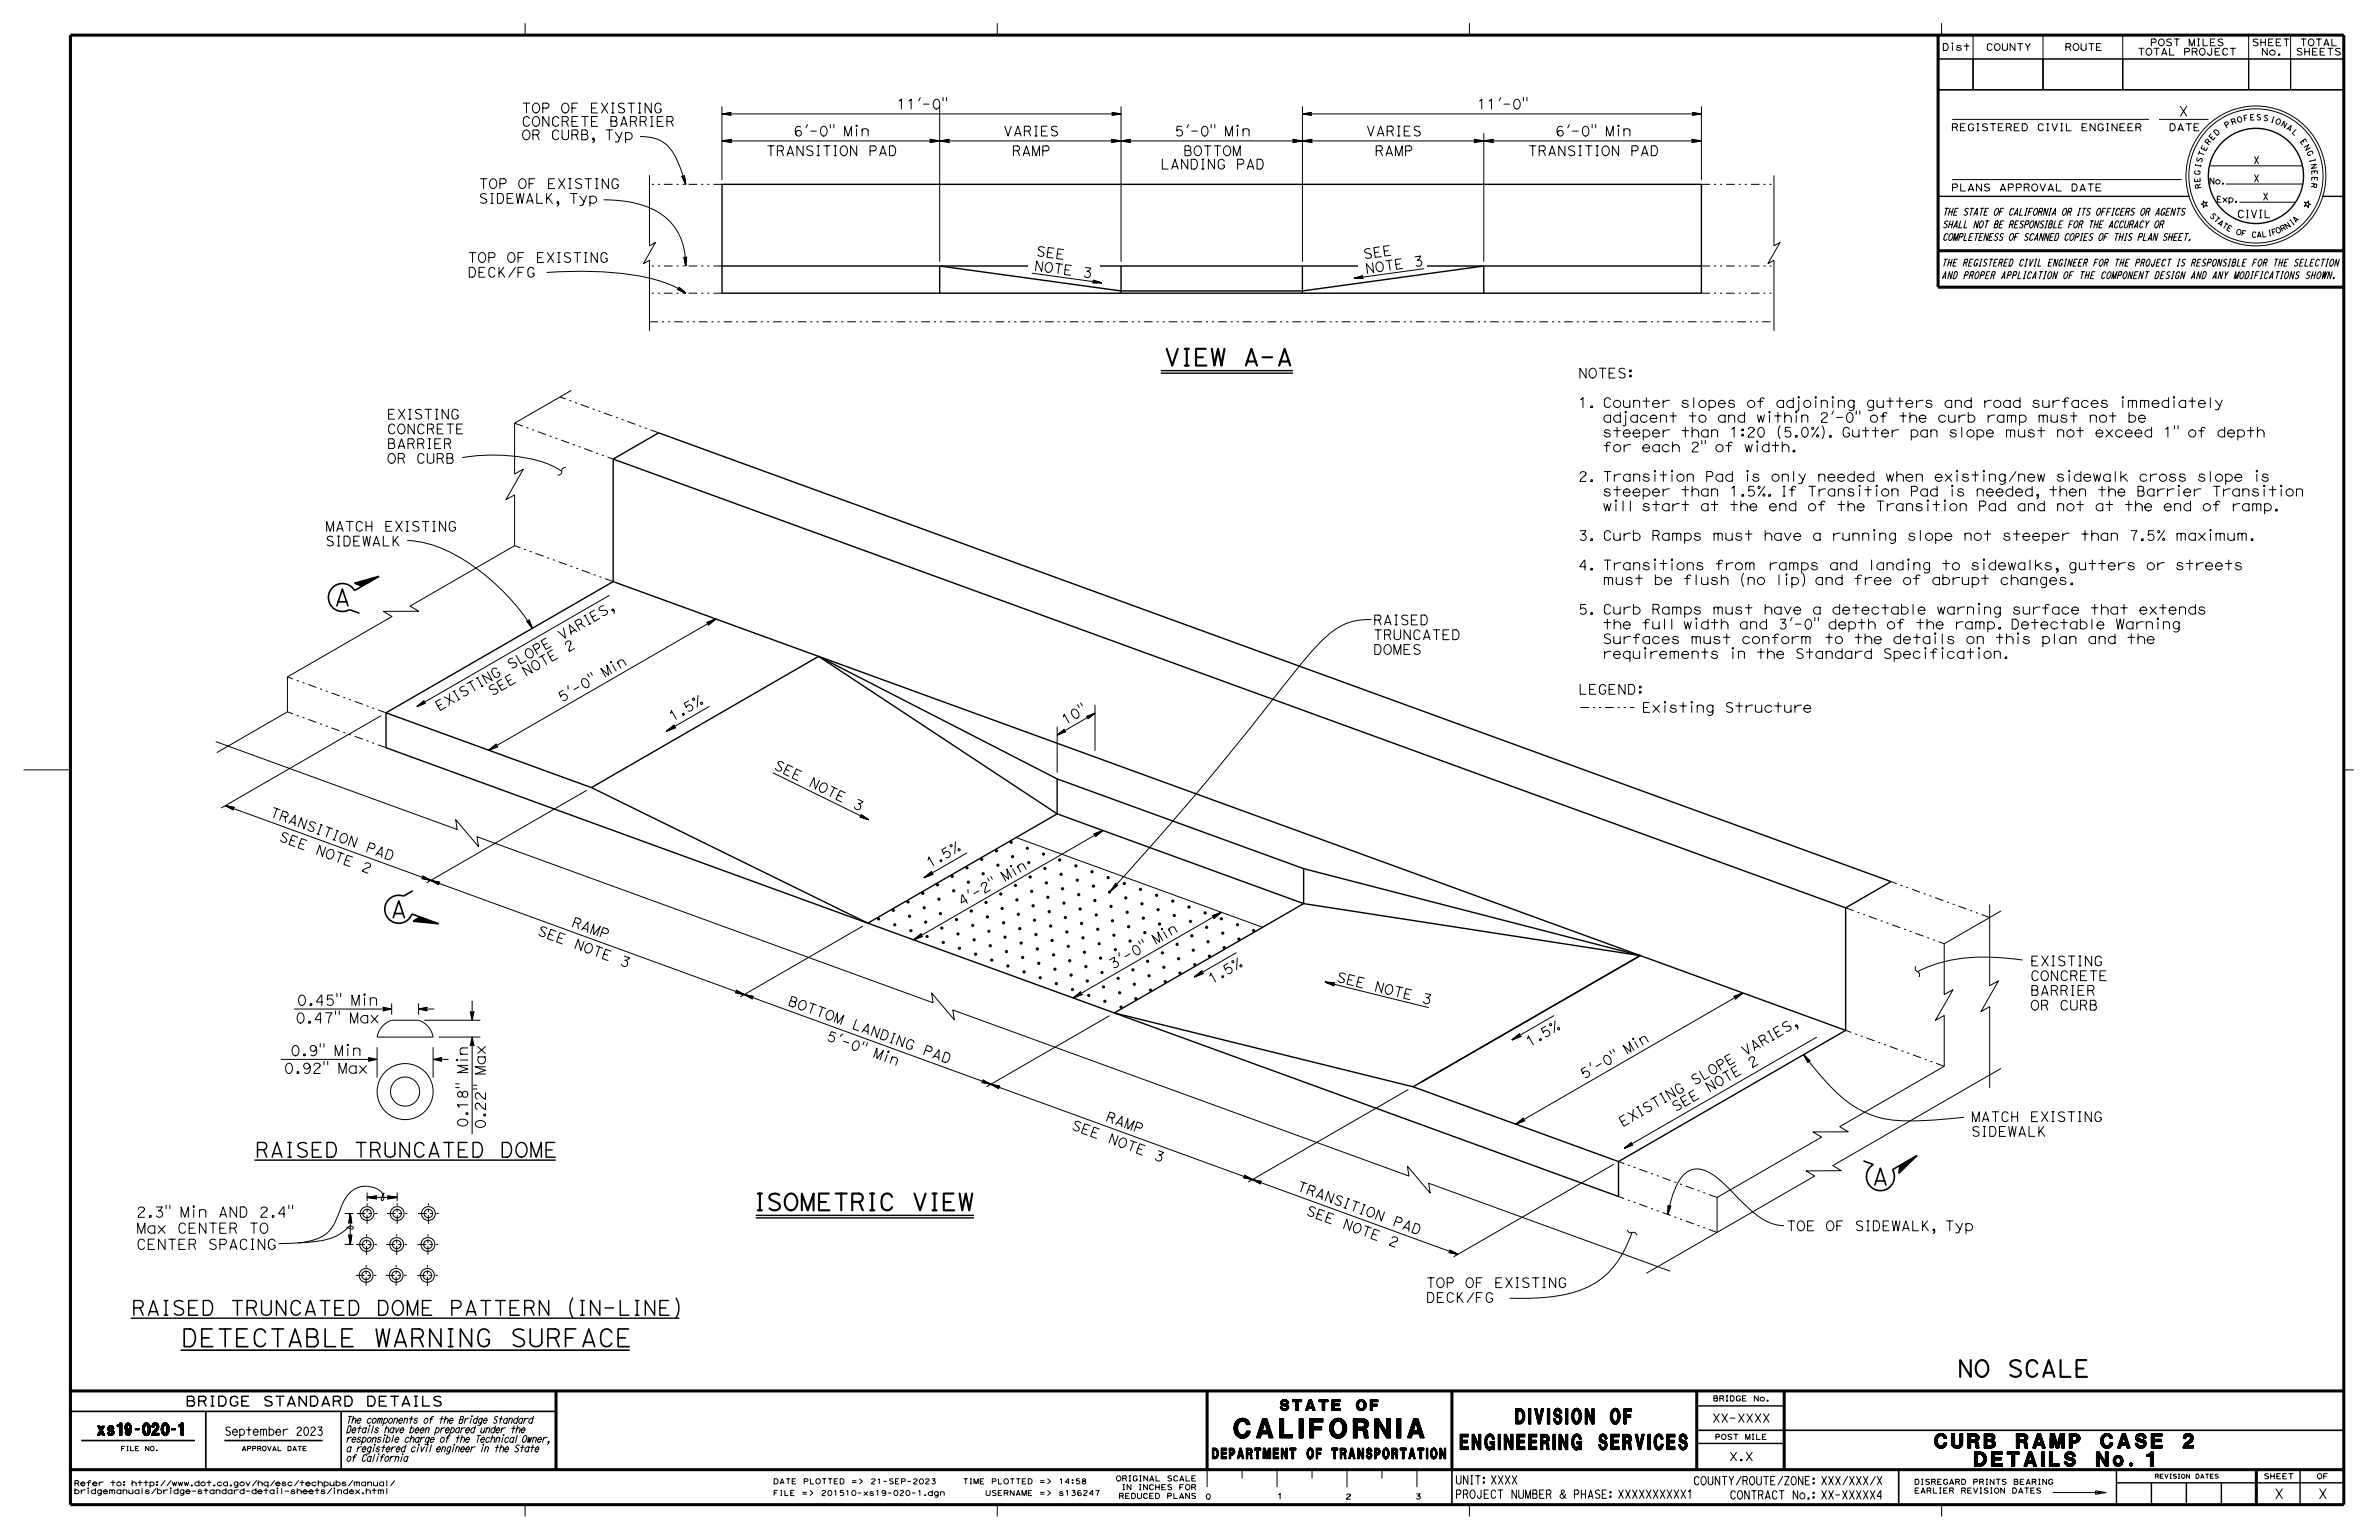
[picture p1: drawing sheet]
<svg xmlns="http://www.w3.org/2000/svg" width="432mm" height="279mm" viewBox="0 0 432 279" stroke-linecap="round" stroke-linejoin="round" font-family="sans-serif">
<defs><g id="words">
<text font-size="3.5" x="224" y="260.9">CALIFORNIA</text>
<text font-size="3.2" x="32.9" y="244.3">DETECTABLE WARNING SURFACE</text>
<g font-size="3">
<text x="211.3" y="66.3">VIEW A-A</text>
<text x="60.6" y="109.9">A</text>
<text x="70.8" y="166.5">A</text>
<text x="339.8" y="215">A</text>
<text x="136.8" y="219.6">ISOMETRIC VIEW</text>
<text x="355.2" y="249.8">NO SCALE</text>
</g>
<g font-size="2.8">
<text x="265" y="263">ENGINEERING SERVICES</text>
<text x="275.1" y="258.3">DIVISION OF</text>
</g>
<g font-size="2.7">
<text x="46.3" y="209.9">RAISED TRUNCATED DOME</text>
<text x="23.8" y="238.6">RAISED TRUNCATED DOME PATTERN (IN-LINE)</text>
</g>
<g font-size="2.6">
<text x="351.1" y="262.7">CURB RAMP CASE 2</text>
<text x="358.4" y="266">DETAILS No. 1</text>
</g>
<text font-size="2.2" x="17.7" y="260.4">xs19-020-1</text>
<g font-size="1.9">
<text x="53.6" y="185.6">0.47&quot; Max</text>
<text x="53.9" y="182.4">0.45&quot; Min</text>
<text x="52.7" y="191.5">0.9&quot; Min</text>
<text x="51.5" y="194.7">0.92&quot; Max</text>
<text x="84.9" y="204.6" transform="rotate(-90 84.9 204.6)">0.18&quot; Min</text>
<text x="88.1" y="204.9" transform="rotate(-90 88.1 204.9)">0.22&quot; Max</text>
<text x="24.7" y="220.8">2.3&quot; Min AND 2.4&quot;</text>
<text x="24.7" y="226.7">CENTER SPACING</text>
<text x="24.7" y="223.8">Max CENTER TO</text>
<text x="232.3" y="255.9">STATE OF</text>
<text x="220" y="264.7">DEPARTMENT OF TRANSPORTATION</text>
</g>
<g font-size="1.8">
<text x="94.6" y="22.9">CONCRETE BARRIER</text>
<text x="94.6" y="20.5">TOP OF EXISTING</text>
<text x="162.7" y="19.8">11'-0&quot;</text>
<text x="268.1" y="19.8">11'-0&quot;</text>
<text x="395.4" y="21.1">X</text>
<text x="94.6" y="25.4">OR CURB, Typ</text>
<text x="139" y="28.2">TRANSITION PAD</text>
<text x="144" y="24.7">6'-0&quot; Min</text>
<text x="182.1" y="24.7">VARIES</text>
<text x="183.6" y="28.2">RAMP</text>
<text x="213.2" y="24.7">5'-0&quot; Min</text>
<text x="214.8" y="28.2">BOTTOM</text>
<text x="247.9" y="24.7">VARIES</text>
<text x="249.5" y="28.2">RAMP</text>
<text x="277.3" y="28.2">TRANSITION PAD</text>
<text x="282.3" y="24.7">6'-0&quot; Min</text>
<text x="86.9" y="34.2">TOP OF EXISTING</text>
<text x="210.6" y="30.7">LANDING PAD</text>
<text x="86.9" y="36.9">SIDEWALK, Typ</text>
<text x="84.9" y="47.6">TOP OF EXISTING</text>
<text x="188" y="46.4" transform="rotate(8 188 46.4)">S E E</text>
<text x="247.5" y="47" transform="rotate(-8 247.5 47)">S E E</text>
<text x="84.9" y="50.3">DECK/FG</text>
<text x="187.6" y="49.1" transform="rotate(8 187.6 49.1)">N O T E</text>
<text x="196.4" y="50.2" transform="rotate(8 196.4 50.2)">3</text>
<text x="247.9" y="49.7" transform="rotate(-8 247.9 49.7)">N O T E</text>
<text x="256.7" y="48.4" transform="rotate(-8 256.7 48.4)">3</text>
<text x="286.4" y="68.6">NOTES:</text>
<text x="70.2" y="76">EXISTING</text>
<text x="286.4" y="73.9">1. Counter slopes of adjoining gutters and road surfaces immediately</text>
<text x="290.9" y="76.6">adjacent to and within 2'-0&quot; of the curb ramp must not be</text>
<text x="70.2" y="81.4">BARRIER</text>
<text x="70.2" y="78.7">CONCRETE</text>
<text x="290.9" y="82">for each 2&quot; of width.</text>
<text x="290.9" y="79.3">steeper than 1:20 (5.0%). Gutter pan slope must not exceed 1&quot; of depth</text>
<text x="70.2" y="84.1">OR CURB</text>
<text x="286.4" y="87.3">2. Transition Pad is only needed when existing/new sidewalk cross slope is</text>
<text x="290.9" y="92.7">will start at the end of the Transition Pad and not at the end of ramp.</text>
<text x="290.9" y="90">steeper than 1.5%. If Transition Pad is needed, then the Barrier Transition</text>
<text x="59" y="99.1">SIDEWALK</text>
<text x="59" y="96.4">MATCH EXISTING</text>
<text x="286.4" y="98">3. Curb Ramps must have a running slope not steeper than 7.5% maximum.</text>
<text x="286.4" y="103.4">4. Transitions from ramps and landing to sidewalks, gutters or streets</text>
<text x="290.9" y="106.1">must be flush (no lip) and free of abrupt changes.</text>
<text x="249.2" y="113.4">RAISED</text>
<text x="286.4" y="111.4">5. Curb Ramps must have a detectable warning surface that extends</text>
<text x="101.9" y="116.2" transform="rotate(-30 101.9 116.2)">V A R I E S ,</text>
<text x="103" y="118.4" transform="rotate(-30 103 118.4)">2</text>
<text x="249.2" y="118.7">DOMES</text>
<text x="249.2" y="116.1">TRUNCATED</text>
<text x="290.9" y="119.5">requirements in the Standard Specification.</text>
<text x="290.9" y="116.8">Surfaces must conform to the details on this plan and the</text>
<text x="290.9" y="114.1">the full width and 3'-0&quot; depth of the ramp. Detectable Warning</text>
<text x="92.7" y="121.5" transform="rotate(-30 92.7 121.5)">S L O P E</text>
<text x="95.4" y="122.8" transform="rotate(-30 95.4 122.8)">N O T E</text>
<text x="109.7" y="122.9" transform="rotate(-30 109.7 122.9)">Mi n</text>
<text x="286.4" y="126">LEGEND:</text>
<text x="79.7" y="129" transform="rotate(-30 79.7 129)">E X I S T I N G</text>
<text x="89.2" y="126.3" transform="rotate(-30 89.2 126.3)">S E E</text>
<text x="101.9" y="127.5" transform="rotate(-30 101.9 127.5)">5 ' - 0 &quot;</text>
<text x="122" y="130.9" transform="rotate(-30 122 130.9)">1 . 5 %</text>
<text x="193.3" y="131.6" transform="rotate(-30 193.3 131.6)">1</text>
<text x="194.8" y="130.7" transform="rotate(-30 194.8 130.7)">0 &quot;</text>
<text x="298" y="129.2">Existing Structure</text>
<text x="140.3" y="139.4" transform="rotate(26 140.3 139.4)">S E E</text>
<text x="146.7" y="142.5" transform="rotate(26 146.7 142.5)">N O T E</text>
<text x="48.8" y="148.1" transform="rotate(20 48.8 148.1)">T R A N S I T I O N</text>
<text x="154.6" y="146.4" transform="rotate(26 154.6 146.4)">3</text>
<text x="50.5" y="152.5" transform="rotate(20 50.5 152.5)">S E E</text>
<text x="57.1" y="154.9" transform="rotate(20 57.1 154.9)">N O T E</text>
<text x="66.2" y="154.4" transform="rotate(20 66.2 154.4)">P A D</text>
<text x="65.4" y="157.9" transform="rotate(20 65.4 157.9)">2</text>
<text x="168.7" y="157.5" transform="rotate(-30 168.7 157.5)">1 . 5 %</text>
<text x="182.3" y="160" transform="rotate(-30 182.3 160)">Mi n</text>
<text x="174.5" y="164.5" transform="rotate(-30 174.5 164.5)">4 ' - 2 &quot;</text>
<text x="97.4" y="169.6" transform="rotate(20 97.4 169.6)">S E E</text>
<text x="103.6" y="168" transform="rotate(20 103.6 168)">R A MP</text>
<text x="104" y="172" transform="rotate(20 104 172)">N O T E</text>
<text x="209.7" y="171.4" transform="rotate(-30 209.7 171.4)">Mi n</text>
<text x="112.3" y="175" transform="rotate(20 112.3 175)">3</text>
<text x="201.9" y="175.9" transform="rotate(-30 201.9 175.9)">3 ' - 0 &quot;</text>
<text x="219.9" y="178.6" transform="rotate(-30 219.9 178.6)">1 . 5 %</text>
<text x="242.5" y="178" transform="rotate(14 242.5 178)">S E E</text>
<text x="249.3" y="179.7" transform="rotate(14 249.3 179.7)">N O T E</text>
<text x="368.5" y="177.9">CONCRETE</text>
<text x="368.5" y="175.2">EXISTING</text>
<text x="142.9" y="182.3" transform="rotate(20 142.9 182.3)">B O T T O M</text>
<text x="257.9" y="181.9" transform="rotate(14 257.9 181.9)">3</text>
<text x="368.5" y="183.3">OR CURB</text>
<text x="368.5" y="180.6">BARRIER</text>
<text x="149.9" y="188.7" transform="rotate(20 149.9 188.7)">5 ' - 0 &quot;</text>
<text x="154.5" y="186.5" transform="rotate(20 154.5 186.5)">L A N D I N G</text>
<text x="158.3" y="191.7" transform="rotate(20 158.3 191.7)">Mi n</text>
<text x="167.3" y="191.2" transform="rotate(20 167.3 191.2)">P A D</text>
<text x="277.5" y="190" transform="rotate(-30 277.5 190)">1 . 5 %</text>
<text x="295.3" y="191.3" transform="rotate(-30 295.3 191.3)">Mi n</text>
<text x="316.7" y="191.7" transform="rotate(-30 316.7 191.7)">V A R I E S ,</text>
<text x="287.4" y="195.8" transform="rotate(-30 287.4 195.8)">5 ' - 0 &quot;</text>
<text x="307.5" y="197" transform="rotate(-30 307.5 197)">S L O P E</text>
<text x="317.8" y="193.8" transform="rotate(-30 317.8 193.8)">2</text>
<text x="200.5" y="203.3" transform="rotate(20 200.5 203.3)">R A MP</text>
<text x="304.1" y="201.8" transform="rotate(-30 304.1 201.8)">S E E</text>
<text x="310.2" y="198.2" transform="rotate(-30 310.2 198.2)">N O T E</text>
<text x="357.7" y="203.5">MATCH EXISTING</text>
<text x="194.3" y="204.8" transform="rotate(20 194.3 204.8)">S E E</text>
<text x="201" y="207.3" transform="rotate(20 201 207.3)">N O T E</text>
<text x="294.5" y="204.5" transform="rotate(-30 294.5 204.5)">E X I S T I N G</text>
<text x="357.7" y="206.2">SIDEWALK</text>
<text x="209.3" y="210.3" transform="rotate(20 209.3 210.3)">3</text>
<text x="235.2" y="215.9" transform="rotate(20 235.2 215.9)">T R A N S I T I O N</text>
<text x="236.9" y="220.3" transform="rotate(20 236.9 220.3)">S E E</text>
<text x="243.6" y="222.8" transform="rotate(20 243.6 222.8)">N O T E</text>
<text x="251.9" y="225.8" transform="rotate(20 251.9 225.8)">2</text>
<text x="252.6" y="222.3" transform="rotate(20 252.6 222.3)">P A D</text>
<text x="324.2" y="223.3">TOE OF SIDEWALK, Typ</text>
<text x="258.8" y="233.6">TOP OF EXISTING</text>
<text x="258.8" y="236.3">DECK/FG</text>
<text x="33.6" y="255.1">BRIDGE STANDARD DETAILS</text>
<text x="412.8" y="271.9">X</text>
<text x="420.7" y="271.9">X</text>
</g>
<g font-size="1.5">
<text x="40.8" y="260.4">September 2023</text>
<text x="310.7" y="258">XX-XXXX</text>
<text x="264.1" y="269.3">UNIT: XXXX</text>
<text x="307.3" y="269.4">COUNTY/ROUTE/ZONE: XXX/XXX/X</text>
<text x="313.8" y="265">X.X</text>
<text x="264.1" y="271.8">PROJECT NUMBER &amp; PHASE: XXXXXXXXXX1</text>
<text x="313.9" y="272">CONTRACT No.: XX-XXXXX4</text>
</g>
<text font-size="1.4" x="406" y="39.5">CIVIL</text>
<g font-size="1.3">
<text x="354.1" y="23.7">REGISTERED CIVIL ENGINEER</text>
<text x="393.6" y="23.7">DATE</text>
<text x="409" y="29.7">X</text>
<text x="354.1" y="34.7">PLANS APPROVAL DATE</text>
<text x="409" y="33">X</text>
<text x="352.5" y="41.3">SHALL NOT BE RESPONSIBLE FOR THE ACCURACY OR</text>
<text x="352.5" y="39.1">THE STATE OF CALIFORNIA OR ITS OFFICERS OR AGENTS</text>
<text x="410.7" y="36.3">X</text>
<text x="352.5" y="43.6">COMPLETENESS OF SCANNED COPIES OF THIS PLAN SHEET.</text>
<text x="352.4" y="50.6">AND PROPER APPLICATION OF THE COMPONENT DESIGN AND ANY MODIFICATIONS SHOWN.</text>
<text x="352.4" y="48.3">THE REGISTERED CIVIL ENGINEER FOR THE PROJECT IS RESPONSIBLE FOR THE SELECTION</text>
<text x="62.8" y="263.4">a registered civil engineer in the State</text>
<text x="62.8" y="261.7">responsible charge of the Technical Owner,</text>
<text x="62.8" y="260">Details have been prepared under the</text>
<text x="62.8" y="258.2">The components of the Bridge Standard</text>
<text x="62.8" y="265.1">of California</text>
</g>
<g font-size="1.2">
<text x="352.5" y="9.2">Dist</text>
<text x="360.4" y="9.2">COUNTY</text>
<text x="374.7" y="9.2">ROUTE</text>
<text x="388" y="10">TOTAL PROJECT</text>
<text x="390.2" y="8.3">POST MILES</text>
<text x="408.7" y="8.3">SHEET</text>
<text x="410.4" y="10">No.</text>
<text x="416.7" y="10">SHEETS</text>
<text x="417.4" y="8.3">TOTAL</text>
</g>
<g font-size="1.1">
<text x="400.9" y="33.4">No.</text>
<text x="402.3" y="36.7">Exp.</text>
</g>
<g font-size="1">
<text x="404.1" y="23.3" transform="rotate(-31 404.1 23.3)">P</text>
<text x="405.1" y="22.7" transform="rotate(-20 405.1 22.7)">R</text>
<text x="406.1" y="22.3" transform="rotate(-15 406.1 22.3)">O</text>
<text x="407.3" y="22" transform="rotate(-10 407.3 22)">F</text>
<text x="408.4" y="21.8" transform="rotate(-4 408.4 21.8)">E</text>
<text x="409.5" y="21.8" transform="rotate(1 409.5 21.8)">S</text>
<text x="410.7" y="21.8" transform="rotate(12 410.7 21.8)">S</text>
<text x="412" y="22.1" transform="rotate(17 412 22.1)">I</text>
<text x="412.9" y="22.3" transform="rotate(22 412.9 22.3)">O</text>
<text x="413.9" y="22.8" transform="rotate(28 413.9 22.8)">N</text>
<text x="414.9" y="23.3" transform="rotate(33 414.9 23.3)">A</text>
<text x="399.6" y="29.6" transform="rotate(-74 399.6 29.6)">S</text>
<text x="399.9" y="28.5" transform="rotate(-69 399.9 28.5)">T</text>
<text x="400.3" y="27.5" transform="rotate(-63 400.3 27.5)">E</text>
<text x="400.9" y="26.4" transform="rotate(-53 400.9 26.4)">R</text>
<text x="401.5" y="25.5" transform="rotate(-47 401.5 25.5)">E</text>
<text x="402.3" y="24.7" transform="rotate(-42 402.3 24.7)">D</text>
<text x="415.9" y="24" transform="rotate(44 415.9 24)">L</text>
<text x="417.4" y="25.6" transform="rotate(55 417.4 25.6)">E</text>
<text x="418.1" y="26.6" transform="rotate(60 418.1 26.6)">N</text>
<text x="418.6" y="27.6" transform="rotate(65 418.6 27.6)">G</text>
<text x="419.2" y="28.9" transform="rotate(76 419.2 28.9)">I</text>
<text x="419.4" y="29.8" transform="rotate(81 419.4 29.8)">N</text>
<text x="399.3" y="31.8" transform="rotate(-85 399.3 31.8)">G</text>
<text x="399.4" y="33.1" transform="rotate(-96 399.4 33.1)">E</text>
<text x="399.4" y="30.5" transform="rotate(-79 399.4 30.5)">I</text>
<text x="399.6" y="34.2" transform="rotate(-101 399.6 34.2)">R</text>
<text x="419.5" y="33.1" transform="rotate(98 419.5 33.1)">R</text>
<text x="419.6" y="30.9" transform="rotate(87 419.6 30.9)">E</text>
<text x="419.6" y="32" transform="rotate(92 419.6 32)">E</text>
<text x="401" y="39.2" transform="rotate(46 401 39.2)">S</text>
<text x="401.7" y="39.9" transform="rotate(41 401.7 39.9)">T</text>
<text x="402.4" y="40.6" transform="rotate(37 402.4 40.6)">A</text>
<text x="403.2" y="41.1" transform="rotate(32 403.2 41.1)">T</text>
<text x="404" y="41.7" transform="rotate(27 404 41.7)">E</text>
<text x="415" y="41.6" transform="rotate(-34 415 41.6)">N</text>
<text x="416" y="40.9" transform="rotate(-38 416 40.9)">I</text>
<text x="416.6" y="40.5" transform="rotate(-43 416.6 40.5)">A</text>
<text x="405.7" y="42.4" transform="rotate(18 405.7 42.4)">O</text>
<text x="406.7" y="42.7" transform="rotate(13 406.7 42.7)">F</text>
<text x="408.6" y="43" transform="rotate(4 408.6 43)">C</text>
<text x="409.6" y="43.1" transform="rotate(-1 409.6 43.1)">A</text>
<text x="410.5" y="43" transform="rotate(-6 410.5 43)">L</text>
<text x="411.7" y="42.9" transform="rotate(-10 411.7 42.9)">I</text>
<text x="412.4" y="42.7" transform="rotate(-15 412.4 42.7)">F</text>
<text x="413.3" y="42.4" transform="rotate(-24 413.3 42.4)">O</text>
<text x="414.2" y="42.1" transform="rotate(-29 414.2 42.1)">R</text>
<text x="310.9" y="254.2">BRIDGE No.</text>
<text x="311.2" y="261.2">POST MILE</text>
<text x="13.4" y="269.6">Refer to: http://www.dot.ca.gov/hq/esc/techpubs/manual/</text>
<text x="140.3" y="269.2">DATE PLOTTED =&gt;</text>
<text x="158" y="269.2">21-SEP-2023</text>
<text x="174.7" y="269.2">TIME PLOTTED =&gt;</text>
<text x="192.1" y="269.2">14:58</text>
<text x="202.5" y="268.7">ORIGINAL SCALE</text>
<text x="347.4" y="269.3">DISREGARD PRINTS BEARING</text>
<text x="410.8" y="268.3">SHEET</text>
<text x="420.5" y="268.3">OF</text>
<text x="13.4" y="271">bridgemanuals/bridge-standard-detail-sheets/index.html</text>
<text x="140.3" y="271.3">FILE =&gt;</text>
<text x="149" y="271.3">201510-xs19-020-1.dgn</text>
<text x="178.8" y="271.3">USERNAME =&gt;</text>
<text x="192.1" y="271.3">s136247</text>
<text x="203" y="271.9">REDUCED PLANS</text>
<text x="203.6" y="270.3">IN INCHES FOR</text>
<text x="218.8" y="272">0</text>
<text x="231.8" y="271.9">1</text>
<text x="244.2" y="272">2</text>
<text x="256.9" y="272">3</text>
<text x="347.4" y="270.9">EARLIER REVISION DATES</text>
</g>
<g font-size=".8">
<text x="21.9" y="263.2">FILE NO.</text>
<text x="43.8" y="263.2">APPROVAL DATE</text>
<text x="391.1" y="268.2">REVISION DATES</text>
</g>
</g></defs>
<g fill="none" stroke="#000" stroke-width=".25">
<path d="M351.8 16.3h73.6M131 33.4h177.8v19.8h-177.8zM351.8 35.6h45.5M421.6 35.6h3.8M131 48.3h177.8M170.6 53.2v-4.9l32.9 4.5h32.9l32.9-4.5v4.9M203.5 48.3v4.9M236.4 48.3v4.9M111.3 83.3l8.2-4.8 223.7 81.4-8.2 4.8M111.3 83.3v22.2M111.3 83.3l223.7 81.4M111.3 105.5l-41.2 23.8"/>
<path d="M111.3 105.5l223.7 81.4M148.6 119.1l-41.3 23.8M148.6 119.1l43.3 22.2M148.6 119.1l43.3 28.6M70.1 129.3l37.2 13.6M70.1 129.3v6.4l223.7 81.4v-6.4M107.3 142.9l50.2 24.6 34.4-19.8M191.9 147.7l44.7 16.2M191.9 141.3v6.4M191.9 141.3l44.7 16.3M236.6 157.6v6.3M236.6 157.6l61.1 15.8"/>
<path d="M236.6 163.9l61.1 9.5M236.6 163.9l-34.3 19.9 54.2 13.4M297.7 173.4l-39.8 23M297.7 173.4l-41.2 23.8M335 164.7v22.2M256.5 197.2l37.3 13.5M335 186.9l-41.2 23.8M137.2 221h39.6M137.2 220.5h39.6M308 255.1h15.8M308 261.9h15.8M384.1 266.6v6.4"/>
<path d="M384.1 269h41.3M390.5 269v4M396.8 269v4M403.2 269v4M417.5 266.6v6.4"/>
<circle cx="409.5" cy="31.9" r="8.6"/>
</g>
<g fill="none" stroke="#000" stroke-width=".18" stroke-dasharray="1.6 .7 .4 .7 .4 .7" stroke-linecap="butt">
<path d="M131 33.4h-13.1M308.8 33.4h13.2M117.9 58.4h204.1M131 48.3h-13.1M131 53.2h-13.1M308.8 48.3h13.2M308.8 53.2h13.2M93.4 76.8l17.9 6.5M119.5 78.5l-17.9-6.5M111.3 105.5l-17.9-6.5M70.1 129.3l-17.9-6.5M70.1 135.7l-17.9-6.6"/>
<path d="M335 164.7l17.9 6.5M361.1 166.5l-17.9-6.6M352.9 193.5l-17.9-6.6M311.7 217.3l-17.9-6.6M311.7 223.6l-17.9-6.5"/>
</g>
<g fill="none" stroke="#000" stroke-width=".18">
<path d="M95.3 4.2v2.2M181 4.2v2.2M266.7 4.2v2.2M351.8 10.7h6.3v5.6h-6.3zM351.8 10.7h73.6M352.4 4.2v2.2M358.1 10.7h12.7v5.6h-12.7zM358.1 6.4v9.9M370.8 6.4v9.9M370.8 10.7h14.5v5.6h-14.5zM385.3 10.7h22.8v5.6h-22.8zM385.3 6.4v9.9"/>
<path d="M408.1 6.4v9.9M408.1 10.7h7.7v5.6h-7.7zM415.8 6.4v9.9M415.8 10.7h9.6v5.6h-9.6zM117.9 31.8v12.8l1.1-.6-2.2 3.8 1.1-.6v12.8M322 31.8v12.8l1.1-.6-2.2 3.8 1.1-.6v12.8M354.3 32.6h41.7M354.3 21.7h35.7M391.9 21.7h9M399.9 36.4l.3 .4 .4-.1-.2 .3 .2 .4-.4-.1-.3 .4v-.5l-.4-.1 .4-.2zM401 30.1h16.9M404 33.4h14"/>
<path d="M406.5 36.7h10.2M418.3 36.7l.4 .1 .3-.3v.4l.4 .2-.4 .1v.5l-.3-.4-.4 .1 .2-.4zM103.7 70.8l-10.3 6v9.2l1.6-.9-3.2 5.6 1.6-.9v9.2l-19 11 1.6 .9h-6.4l1.5 1-18.9 10.9v6.3l-12.9 7.5M4.3 139.7h8.5M39.2 134.5l43.8 16-.3-1.8 4.1 4.9-.2-1.8 82.8 30.1-.3-1.8 4.1 4.9-.3-1.8 82.8 30.2-.2-1.8 4.1 4.9-.3-1.8 43.8 15.9M69.2 129.8l-29.1 16.8M425.4 139.7h1.8M40.9 146.2l1.5 .4M40.9 146.2l38.7 14M40.9 146.2l1.7 .3-.2 .1M40.9 146.2l1.5 .6M40.9 146.2l1.4 .6"/>
<path d="M40.9 146.2l1.6 .3M40.9 146.2l1.4 .5M40.9 146.2l1.5 .7M40.9 146.2l1.5 .8v-.2M42.3 146.7l.1 .1M42.4 146.6l-.1 .1M76.6 159.4l1.6 .3M76.7 159.3l-.2 .1 3.4 .6-.2 .1M76.7 159.3l3 .8M76.7 159.3l3 .9M76.7 159l3 1.5M76.7 159.1v-.2l1.5 .8"/>
<path d="M76.7 159.1v.2M76.7 159.1l2.9 1.3M76.8 159.1l1.4 .6M78.2 159.7l56.9 20.7M78.2 159.7l1.4 .6M78.2 159.7l1.6 .4M78.2 159.7l1.5 .9-.1-.2M106.5 143.4l-29.1 16.8M184.4 152l44.8 16.2M79.6 160.2v.2M79.7 160.1l-.1 .1M133.6 180l3 .9"/>
<path d="M133.6 179.7l3 1.5M133.6 179.8v-.2l1.5 .8M133.6 179.8l.1 .1M133.6 179.8l2.9 1.3M133.7 179.8l1.4 .6M133.7 179.9l46.1 16.8M133.7 179.9l-.1 .1M156.7 168l-22.4 12.9M240.5 178.2l1.8 .1M240.5 178.2l1.6 .5M240.5 178.2l1.6 .4M240.5 178.2l1.7 .2"/>
<path d="M240.5 178.2l1.6 .6M240.5 178.2l1.7 .7M240.5 178.2l1.6 .3M361.1 164.1v14.7l1.6-.8-3.1 5.5 1.5-.9v14.8M363.2 165.3l-10.3 5.9v9.2l1.6-.8-3.2 5.5 1.6-.9v9.3l-19 10.9 1.6 .9-6.4 .1 1.5 .9-18.9 11v6.3M133.5 180.1l1.6 .3M133.6 180l-.2 .1 3.4 .6-.2 .1M133.6 180l3 .8M135.1 180.4l1.4 .6M135.1 180.4l1.6 .4M135.1 180.4l1.5 .9-.1-.2M136.6 180.8l-.1 .3"/>
<path d="M178.2 196.4l1.6 .3M178.3 196.3l-.1 .1 1.6 .3M178.3 196.3l3.1 .8M178.4 196.3l2.9 .9M178.4 196l2.9 1.5M178.4 196v-.1l1.4 .8M178.4 196v.2M178.4 196l1.4 .7M178.4 196.1l1.4 .6M178.4 196.2l2.8 1M178.4 196.2l-.1 .1M179.8 196.7l48.9 17.8"/>
<path d="M179.8 196.7l1.7 .3-.1 .1M179.8 196.7l1.5 .7M179.8 196.7l1.5 .6M179.8 196.7l1.6 .4M179.8 196.7l1.5 .9v-.2M181.2 197.2l.1 .2M181.4 197.1l-.2 .1M201.4 184.3l-22.3 12.9M255.6 197.7l-29 16.8M363.2 193.8l-30.5 17.7 1.5 .9h-6.4l1.6 1-30.6 17.6M225.7 213.6l1.6 .4M225.8 213.6l-.1 .1 3.3 .6-.1 .1"/>
<path d="M225.8 213.6l1.5 .4M225.8 213.5l3 1M225.9 213.3l2.9 1.5M225.9 213.3l-.1-.1 3 1.6v-.1M225.9 213.3l-.1 .3M225.9 213.3l2.9 1.4M225.9 213.4l1.4 .6M227.3 214l1.6 .4M227.3 214l37.3 13.6M227.3 214l1.5 .6M228.7 214.5l.1 .2M228.9 214.4l-.2 .1"/>
<path d="M292.9 211.2l-29.1 16.8M263 227.2l1.6 .4M263.1 227.2l-.2 .1 1.7 .3M263.1 227.2l1.5 .4M263.1 227.1l1.5 .5M263.1 226.8l1.5 .8M263.2 226.9l-.1-.2 1.5 .9M263.2 226.9l-.1 .3M263.2 226.9l1.4 .7M263.2 227l1.4 .6M95.3 273v2.1M181 273v2.1"/>
<path d="M219.1 266.6v3.2M225.4 266.6v1.6M231.8 266.6v3.2M238.1 266.6v1.6M244.5 266.6v3.2M250.8 266.6v1.6M257.2 266.6v3.2M266.7 273v2.1M352.4 273v2.1M372.6 270.8h8.8M380.4 270.5l1.9 .3-1.9 .3zM380.7 270.7l.6 .1-.6 .1z"/>
<circle cx="409.5" cy="31.9" r="12.7"/>
<circle cx="409.5" cy="31.9" r="12.2"/>
</g>
<g fill="#000">
<circle cx="172.8" cy="159" r=".3"/>
<circle cx="175.5" cy="157.4" r=".3"/>
<circle cx="178.2" cy="155.9" r=".3"/>
<circle cx="178.4" cy="158.5" r=".3"/>
<circle cx="180.9" cy="154.4" r=".3"/>
<circle cx="181.1" cy="157" r=".3"/>
<circle cx="183.5" cy="152.8" r=".3"/>
<circle cx="183.8" cy="155.4" r=".3"/>
<circle cx="186.5" cy="153.9" r=".3"/>
<circle cx="189.4" cy="155" r=".3"/>
<circle cx="189.7" cy="157.6" r=".3"/>
<circle cx="192.3" cy="156" r=".3"/>
<circle cx="192.6" cy="158.6" r=".3"/>
<circle cx="195.3" cy="157.1" r=".3"/>
<circle cx="195.5" cy="159.7" r=".3"/>
<circle cx="198.2" cy="158.2" r=".3"/>
<circle cx="201.1" cy="159.2" r=".3"/>
<circle cx="159.5" cy="166.7" r=".3"/>
<circle cx="162.1" cy="165.2" r=".3"/>
<circle cx="162.4" cy="167.8" r=".3"/>
<circle cx="164.8" cy="163.6" r=".3"/>
<circle cx="165.1" cy="166.2" r=".3"/>
<circle cx="165.3" cy="168.8" r=".3"/>
<circle cx="167.5" cy="162.1" r=".3"/>
<circle cx="167.7" cy="164.7" r=".3"/>
<circle cx="168" cy="167.3" r=".3"/>
<circle cx="168.3" cy="169.9" r=".3"/>
<circle cx="170.2" cy="160.5" r=".3"/>
<circle cx="170.4" cy="163.1" r=".3"/>
<circle cx="170.7" cy="165.8" r=".3"/>
<circle cx="170.9" cy="168.4" r=".3"/>
<circle cx="171.2" cy="171" r=".3"/>
<circle cx="173.1" cy="161.6" r=".3"/>
<circle cx="173.4" cy="164.2" r=".3"/>
<circle cx="173.6" cy="166.8" r=".3"/>
<circle cx="173.9" cy="169.4" r=".3"/>
<circle cx="174.1" cy="172" r=".3"/>
<circle cx="176.3" cy="165.3" r=".3"/>
<circle cx="176.6" cy="167.9" r=".3"/>
<circle cx="176.8" cy="170.5" r=".3"/>
<circle cx="177.1" cy="173.1" r=".3"/>
<circle cx="179.2" cy="166.4" r=".3"/>
<circle cx="179.5" cy="169" r=".3"/>
<circle cx="179.7" cy="171.6" r=".3"/>
<circle cx="180" cy="174.2" r=".3"/>
<circle cx="181.6" cy="162.2" r=".3"/>
<circle cx="181.9" cy="164.8" r=".3"/>
<circle cx="182.2" cy="167.4" r=".3"/>
<circle cx="182.4" cy="170" r=".3"/>
<circle cx="182.7" cy="172.6" r=".3"/>
<circle cx="182.9" cy="175.3" r=".3"/>
<circle cx="184.3" cy="160.7" r=".3"/>
<circle cx="184.6" cy="163.3" r=".3"/>
<circle cx="184.8" cy="165.9" r=".3"/>
<circle cx="185.1" cy="168.5" r=".3"/>
<circle cx="185.4" cy="171.1" r=".3"/>
<circle cx="185.6" cy="173.7" r=".3"/>
<circle cx="185.9" cy="176.3" r=".3"/>
<circle cx="187.2" cy="161.7" r=".3"/>
<circle cx="187.5" cy="164.3" r=".3"/>
<circle cx="187.8" cy="166.9" r=".3"/>
<circle cx="188" cy="169.6" r=".3"/>
<circle cx="188.3" cy="172.2" r=".3"/>
<circle cx="188.5" cy="174.8" r=".3"/>
<circle cx="188.8" cy="177.4" r=".3"/>
<circle cx="189.9" cy="160.2" r=".3"/>
<circle cx="190.2" cy="162.8" r=".3"/>
<circle cx="190.4" cy="165.4" r=".3"/>
<circle cx="190.7" cy="168" r=".3"/>
<circle cx="191" cy="170.6" r=".3"/>
<circle cx="191.2" cy="173.2" r=".3"/>
<circle cx="191.5" cy="175.8" r=".3"/>
<circle cx="191.7" cy="178.5" r=".3"/>
<circle cx="192.9" cy="161.2" r=".3"/>
<circle cx="193.1" cy="163.9" r=".3"/>
<circle cx="193.4" cy="166.5" r=".3"/>
<circle cx="193.6" cy="169.1" r=".3"/>
<circle cx="193.9" cy="171.7" r=".3"/>
<circle cx="194.2" cy="174.3" r=".3"/>
<circle cx="194.4" cy="176.9" r=".3"/>
<circle cx="194.7" cy="179.5" r=".3"/>
<circle cx="195.8" cy="162.3" r=".3"/>
<circle cx="196" cy="164.9" r=".3"/>
<circle cx="196.3" cy="167.5" r=".3"/>
<circle cx="196.6" cy="170.1" r=".3"/>
<circle cx="196.8" cy="172.8" r=".3"/>
<circle cx="197.1" cy="175.4" r=".3"/>
<circle cx="197.3" cy="178" r=".3"/>
<circle cx="198.5" cy="160.8" r=".3"/>
<circle cx="198.7" cy="163.4" r=".3"/>
<circle cx="199" cy="166" r=".3"/>
<circle cx="199.2" cy="168.6" r=".3"/>
<circle cx="199.5" cy="171.2" r=".3"/>
<circle cx="199.8" cy="173.8" r=".3"/>
<circle cx="200" cy="176.4" r=".3"/>
<circle cx="200.3" cy="179" r=".3"/>
<circle cx="201.4" cy="161.8" r=".3"/>
<circle cx="201.7" cy="164.4" r=".3"/>
<circle cx="201.9" cy="167.1" r=".3"/>
<circle cx="202.2" cy="169.7" r=".3"/>
<circle cx="203" cy="177.5" r=".3"/>
<circle cx="204.1" cy="160.3" r=".3"/>
<circle cx="204.3" cy="162.9" r=".3"/>
<circle cx="204.6" cy="165.5" r=".3"/>
<circle cx="204.9" cy="168.1" r=".3"/>
<circle cx="205.9" cy="178.6" r=".3"/>
<circle cx="207" cy="161.4" r=".3"/>
<circle cx="207.3" cy="164" r=".3"/>
<circle cx="207.5" cy="166.6" r=".3"/>
<circle cx="207.8" cy="169.2" r=".3"/>
<circle cx="208.6" cy="177" r=".3"/>
<circle cx="208.8" cy="179.6" r=".3"/>
<circle cx="209.9" cy="162.4" r=".3"/>
<circle cx="210.2" cy="165" r=".3"/>
<circle cx="210.5" cy="167.7" r=".3"/>
<circle cx="211" cy="172.9" r=".3"/>
<circle cx="211.2" cy="175.5" r=".3"/>
<circle cx="211.5" cy="178.1" r=".3"/>
<circle cx="212.9" cy="163.5" r=".3"/>
<circle cx="213.1" cy="166.1" r=".3"/>
<circle cx="213.9" cy="173.9" r=".3"/>
<circle cx="214.2" cy="176.6" r=".3"/>
<circle cx="215.8" cy="164.6" r=".3"/>
<circle cx="216.1" cy="167.2" r=".3"/>
<circle cx="216.3" cy="169.8" r=".3"/>
<circle cx="216.6" cy="172.4" r=".3"/>
<circle cx="216.8" cy="175" r=".3"/>
<circle cx="218.7" cy="165.6" r=".3"/>
<circle cx="219" cy="168.2" r=".3"/>
<circle cx="219.3" cy="170.9" r=".3"/>
<circle cx="219.5" cy="173.5" r=".3"/>
<circle cx="221.7" cy="166.7" r=".3"/>
<circle cx="221.9" cy="169.3" r=".3"/>
<circle cx="222.2" cy="171.9" r=".3"/>
<circle cx="224.6" cy="167.8" r=".3"/>
<circle cx="224.9" cy="170.4" r=".3"/>
<circle cx="227.5" cy="168.8" r=".3"/>
<circle cx="197.6" cy="180.6" r=".3"/>
<circle cx="200.5" cy="181.7" r=".3"/>
<circle cx="203.2" cy="180.1" r=".3"/>
<circle cx="203.5" cy="182.7" r=".3"/>
<circle cx="206.1" cy="181.2" r=".3"/>
</g>
<path d="M12.8 6.4h412.6v266.6h-412.6zM351.8 6.4v45.7h73.6M351.8 45.5h73.6M12.8 252.4h412.6M100.9 252.4v14.2M219.1 252.4v14.2M263.5 252.4v14.2M308 252.4v14.2M323.8 252.4v14.2M12.8 266.6h412.6M409.5 266.7v6.3" fill="none" stroke="#000" stroke-width=".55"/>
<path d="M12.8 256.1h88.1M37.4 256.1v10.5M61.9 256.1v10.5M308 259.5h117.4M14.7 261.4h20.7M40.7 261.4h17.9M263.5 266.6v6.4M344.6 266.6v6.4" fill="none" stroke="#000" stroke-width=".3"/>
<path d="M172.7 163.8l13.2-7.7 .8 1.2-13.3 7.7z" fill="#fff"/>
<g fill="none" stroke="#000" stroke-width=".18">
<path d="M200.2 150.7l-34.4 19.8M196.2 180l-1.4 1.1M220.2 166.2l.1 .1M221.7 165.5l-1.7 .6 .2 .1M221.7 165.5l-1.4 .8M221.7 165.5l-1.4 1M221.7 165.5l-1.4 .9M221.7 165.5l-26.9 15.6M221.7 165.5l-1.4 1.2v-.4M221.7 165.5l-1.5 .7M221.7 165.5l-1.5 .8M221.7 165.5l-1.4 1.1"/>
<path d="M221.7 165.5l-1.6 .7M196.2 180.3l-1.4 .8M196.2 180.2l-1.4 .9M196.2 180.3l.3 .1-1.7 .7M196.2 180.1v.2M196.2 180.1v-.2l-1.4 1.2M196.2 180.1l-1.4 1M196.3 180.3l-1.5 .8M196.4 180.4l-1.6 .7"/>
</g>
<path d="M201.1 174.6l12.3-7.1 .9 1.5-12.3 7.1z" fill="#fff"/>
<g fill="none" stroke="#000" stroke-width=".18">
<path d="M131 19.3v13.4M170.6 19.3v28.2M203.5 19.3v28.2M236.4 19.3v28.2M308.8 19.3v13.4M109.5 36.3a17.5 17.5 0 0 1 11.3 3.1 10.7 10.7 0 0 1 3.7 8.9M116.2 24.8a6.5 6.5 0 0 1 6.9 4.6l1.4 4M123.8 32l.7 1.4M123.9 32l-.2-.1 .8 1.5M123.9 32l.6 1.4M123.9 32h.1M124 32l.5 1.4"/>
<path d="M124.1 32l.4 1.4M124.1 31.9l.1-.1 .3 1.6M124.1 31.9l-.1 .1M124.1 31.9l.4 1.5M124.2 31.8l.3 1.6M131 25.6h177.8M131 25.6l1.8 .2M131 25.6l1.8 .3-.1-.2M131 25.6l1.8-.3-.2 .3 .1 .1M131 25.6l1.7 .1M131 25.6h1.7M131.1 20.7h72.4"/>
<path d="M131.1 20.7l1.6 .2-.1-.1M131.1 20.7l1.5 .1M131.1 20.7h1.5M131.1 20.7l1.6 .2M132.6 20.6l-1.5 .1M132.6 20.5l.1-.1-1.6 .3M132.6 20.5l-1.5 .2M132.6 20.5v.3M132.7 20.5l-1.6 .2M132.7 25.5l-1.7 .1M132.7 25.4l-1.7 .2M132.8 25.3l-1.8 .3"/>
<path d="M168.8 25.3l1.7 .3M168.8 25.4l3.5 .3M168.8 25.7v.2l3.5-.6-.1 .3 .1 .1M168.9 25.5l1.6 .1M170.5 25.6l-1.7-.3 .1 .3-.1 .1M170.6 25.6h1.6M170.6 25.6l1.7 .2M170.6 25.6l1.7 .3v-.2M172.2 25.5l-3.3 .1M172.3 25.4l-3.5 .3M172.3 25.3l-3.5 .5M201.7 25.3l1.8 .3"/>
<path d="M201.8 25.7l-.1 .2 3.6-.6-.2 .3 .1 .1M201.8 25.4l3.4 .3M201.8 25.5l3.3 .1M201.8 20.5l1.7 .2M201.9 20.5l-.1-.1 1.7 .3M201.9 20.5l1.6 .2M201.9 20.5v.3M201.9 20.6l1.6 .1M203.5 25.6l1.7 .2M203.5 20.7h-1.6M203.5 25.6l1.8 .3-.1-.2M203.5 20.7l-1.7 .2 .1-.1"/>
<path d="M203.5 20.7l-1.6 .1M203.5 20.7l-1.7 .2M203.5 25.6l-1.8-.3 .2 .3-.1 .1M205.1 25.5l-3.3 .1M205.2 25.4l-3.4 .3M205.2 25.3l-3.5 .5M234.7 25.3l1.7 .3M234.7 25.4l1.7 .2M234.7 25.7l-.1 .2 3.6-.6-.2 .3 .1 .1M234.8 25.5l3.2 .1M236.4 25.6l1.7 .2M236.4 25.6l1.8 .3-.1-.2"/>
<path d="M236.4 20.7h72.4M236.4 20.7l1.7 .2-.1-.1M236.4 20.7l1.6 .1M236.4 20.7h1.5M236.4 25.6l1.7 .1M236.4 25.6l-1.8-.3 .2 .3-.1 .1M236.4 20.7l1.6 .2M237.9 20.6l-1.5 .1M238 20.5l.1-.1-1.7 .3M238 20.5l-1.6 .2M238 20.5v.3M238 25.5l-3.2 .1"/>
<path d="M238.1 25.4l-3.4 .3M238.1 25.3l-3.4 .5M267.6 25.3l1.7 .3M267.6 25.7l-.1 .2 3.6-.6-.2 .3 .1 .1M267.6 25.4l3.4 .3M267.7 25.5l3.3 .1M269.3 25.6l-1.8-.3 .2 .3-.1 .1M269.3 25.6l1.8 .2M269.3 25.6l1.8 .3-.1-.2M269.3 24.2v23.3M271 25.5l-3.3 .1M271 25.4l-3.4 .3"/>
<path d="M271.1 25.3l-3.5 .5M307.1 25.3l1.7 .3M307.1 25.4l1.7 .2M307.2 25.5l1.6 .1M307.2 20.5l1.6 .2M307.2 20.5l-.1-.1 1.7 .3M307.2 20.5v.3M307.3 20.6l1.5 .1M308.8 25.6l-1.7 .1M308.8 25.6h-1.6M308.8 20.7h-1.5M308.8 20.7l-1.6 .1"/>
<path d="M308.8 20.7l-1.7 .2 .1-.1M308.8 20.7l-1.6 .2M308.8 25.6l-1.8 .3 .1-.2M308.8 25.6l-1.7 .2M308.8 25.6l-1.8-.3 .2 .3-.1 .1M99.2 49.4a57.8 57.8 0 0 1 21.1 1.8 15.2 15.2 0 0 1 4.2 2M123 52.5l1.5 .7M123.1 52.5l1.4 .7M123.1 52.4l1.4 .8M123.2 52.4l1.3 .8M123.2 52.4l-.3 .1 1.6 .7M123.2 52.2l1.3 1"/>
<path d="M123.2 52.3l1.3 .9M123.2 52.2v-.1l1.3 1.1M123.2 52.2v.2M123.2 52.1l1.3 1.1M124.2 46.7l.3 1.6M124.2 46.7l-.1-.1 .4 1.7M124.2 46.7l.2 .1M124.3 46.7l.2 1.6M124.4 46.8l.1 1.5M124.4 46.8l.2-.2-.1 1.7M124.4 46.7l.1 1.6M124.5 46.7v1.6"/>
<path d="M124.6 46.6l-.1 1.7M73.9 98.1a23.6 23.6 0 0 1 12.9 5.3 38.5 38.5 0 0 1 9.8 10.6M83.9 83a31.5 31.5 0 0 1 15.8 1.3l2.3 1.2M102.7 84.8a.7 .7 0 0 0-.7 .8 .65 .65 0 0 1-.8 .6M95.6 112.7l1 1.3M95.7 112.7l.9 1.3M95.8 112.7l.8 1.3M95.9 112.7l.7 1.3M95.9 112.7h-.3l1 1.3M95.9 112.6l.7 1.4M96 112.5l.6 1.5M96 112.5v-.1l.6 1.6"/>
<path d="M96 112.5l-.1 .2M110.6 108l-34.9 20.2M128.4 113l.2 .1M128.6 113.1l-.1 .2M129.9 112.3l-1.6 .7M129.9 112.3l-1.7 .6 .2 .1M129.9 112.3l-41.2 23.8M129.9 112.3l-1.4 1M129.9 112.3l-1.4 1.2v-.2M129.9 112.3l-1.5 .7M129.9 112.3l-1.4 .8M129.9 112.3l-1.4 1.1"/>
<path d="M129.9 112.3l-1.3 .8M129.9 112.3l-1.3 .9M248.9 112.4a11 11 0 0 0-8.8 3.7 185.7 185.7 0 0 0-12.2 14.7 565 565 0 0 1-26.3 30.8M77 127.4l.1 .1M77 127.4l-1.3 .8M77 127.4v-.3l-1.3 1.1M77 127.3l-1.3 .9M77 127.2l-1.3 1M77 127.5l-1.3 .7M77.1 127.5l.2 .1-1.6 .6M77.1 127.5l-1.4 .7M77.2 127.5l-1.5 .7"/>
<path d="M90.1 135.3l-1.4 .8M90.1 135.3l.3 .2-1.7 .6M90.1 135.1v.2M90.1 135l-1.4 1.1M90.1 135.1v-.2l-1.4 1.2M90.1 135.1l-1.4 1M90.1 135.2l-1.4 .9M90.2 135.4l-1.5 .7M90.3 135.4l-1.6 .7M122.4 131.7v-.2l-1.4 1.2M122.4 131.7l-1.4 1M122.4 131.7v.2h.1"/>
<path d="M122.4 131.8l-1.4 .9M122.4 131.6l-1.4 1.1M122.4 131.9l-1.4 .8M122.5 131.9l-1.5 .8M122.5 131.9l.2 .1-1.7 .7M122.6 132l-1.6 .7M128.8 128.1l-7.8 4.6M140.3 140.2l17.4 8.5M156.1 148.2l1.6 .5M156.2 148.2l.1-.3 1.4 .8M156.2 148.2h-.2l1.7 .5M156.2 148.2l1.5 .5"/>
<path d="M156.2 148.1l1.5 .6M156.3 147.7l1.4 1M156.3 147.8l1.4 .9M156.3 148l1.4 .7M198.6 151.4l.2 .1M198.8 151.5v.2M200.2 150.7l-1.6 .6M200.2 150.7l-1.7 .6 .1 .1M200.2 150.7l-1.4 1.1v-.1M200.2 150.7l-1.6 .7M200.2 150.7l-1.5 .7M200.2 150.7l-1.4 1.1"/>
<path d="M200.2 150.7l-1.4 .8M200.2 150.7l-1.4 1M200.2 150.7l-1.4 .9M167.2 169.7l-1.4 .8M167.2 169.5v-.1l-1.4 1.1M167.2 169.5l-1.4 1M167.2 169.5v.2M167.2 169.6l-1.4 .9M167.2 169.7l.2 .1M167.2 169.4l-1.4 1.1M167.3 169.8l-1.5 .7M167.4 169.8l.1 .1-1.7 .6"/>
<path d="M167.4 169.8l-1.6 .7M167.5 169.8l-1.7 .7M202.5 160.3l-.9 1.3M202.6 160.4l-.1-.2-.9 1.4M202.6 160.4l-1 1.2M202.6 160.4v.1M202.6 160.5l.2 .1M202.6 160.5l-1 1.1M202.7 160.5l-1.1 1.1M202.8 160.6l-1.2 1M202.8 160.6h.1l-1.3 1M202.9 160.6l-1.3 1"/>
<path d="M240.5 178.2l18.8 4.6M347.7 175.3a.7 .7 0 0 0 .4 1 .66 .66 0 0 1 .2 1M367.1 174.2a34.3 34.3 0 0 0-16.4 .9l-2.7 1.2M51 192.2h17.4M53.4 183.1h17.7M66.8 191.8l1.6 .4-1.6 .4 .3-.4zM66.9 191.9l1.2 .3-1.2 .3M66.9 192l.8 .2-.7 .2M67 192.1l.3 .1-.3 .1M68.4 190v5.5M68.4 188.2h10.2M68.4 188.2a3.9 3.9 0 0 1 2.7-3.1h4.9a3.9 3.9 0 0 1 2.6 3.1"/>
<path d="M69.5 182.7l1.6 .4-1.6 .3 .2-.3zM69.5 182.8l1.2 .3M69.6 182.9l.7 .2-.7 .1M69.7 183l.3 .1h-.4M70.7 183.1l-1.2 .2M71.1 182.1v2M76 183.1h2.8M76 183.1l1.6-.4-.2 .4 .2 .3zM76 182.1v2M76.3 183.1l1.2 .2M77 185.1h10.2M77.4 183l-.3 .1h.3"/>
<path d="M77.5 182.9l-.8 .2 .8 .1M77.5 182.8l-1.2 .3M78.6 192.2l1.6-.4-.2 .4 .2 .4zM78.6 192.2h2.8M78.6 190v5.5M79.6 188.2h7.6M80 192.1l-.3 .1 .3 .1M80.1 192l-.7 .2 .7 .2M80.2 191.9l-1.2 .3 1.2 .3M85.3 183.5l.4 .2 .4-.2-.4 1.6zM85.5 183.6l.2 .8 .2-.8M85.5 189.6l.2-.7 .2 .7"/>
<path d="M85.7 181.6v3.5M85.7 188.2v17.6M85.7 188.2l.4 1.6-.4-.3-.4 .3zM85.8 189.6l-.1-.3-.1 .3M85.8 183.7l-.1 .3-.1-.3M86 189.7l-.3-1.2-.3 1.2M86 183.6l-.3 1.1-.3-1.1M275.8 187.7v.2l.3 .1-1.7 .7M275.8 187.6l-1.4 1.1M275.8 187.7v-.2l-1.4 1.2M275.8 187.7l-1.4 1M275.8 187.8l-1.4 .9"/>
<path d="M275.9 187.9l-1.5 .8M276 187.9l-1.6 .8M276.1 188l-1.7 .7M282.1 184.2l-7.7 4.5M314.8 180.9l.2 .1M315 181v.1M316.4 180.2l-1.7 .6 .1 .1M316.4 180.2l-1.7 .6M316.4 180.2l-1.4 1.1v-.2M316.4 180.2l-1.6 .7M316.4 180.2l-1.5 .7M316.4 180.2l-1.4 1"/>
<path d="M316.4 180.2l-1.4 .8M316.4 180.2l-1.4 .9M316.4 180.2l-41.3 23.8M327.4 191.4l1 1.1M327.4 191.4l.8 1.4M327.4 191.4l.9 1.1M327.4 191.4a39.5 39.5 0 0 0 9.2 9.4 17 17 0 0 0 9.8 2.6l5.3-.2 4.8-.5M327.4 191.4l1.2 1.1h-.3M327.4 191.4l.8 1.3M327.4 191.4l.8 1.2M327.4 191.4l1.1 1.1M327.4 191.4l.8 1.4v-.1"/>
<path d="M328.3 192.5l-.1 .2M329.8 188.2l-35 20.1M66.6 217.2h5.5M66.6 217.2l1.7 .2M66.6 217.2l1.7 .1M66.6 217.2l1.8 .3M66.6 217.2l1.8 .4-.1-.2M68.3 217.2h-1.7M68.3 217.1l-.1 .1 .1 .2M68.3 217.1l.1-.2-1.8 .3M68.3 217.1l-1.7 .1M68.4 217l-1.8 .2"/>
<path d="M69.7 216.4l-.5 1.1v.2l.2 .1a1.22 1.22 0 0 0-.5-1.8 4.3 4.3 0 0 0-6.5 2l-.3 .5a19.9 19.9 0 0 1-2.2 4.7 8.3 8.3 0 0 1-5.8 2.3M70.3 217l1.8 .2M70.4 217.1l-.1-.2 1.8 .3M70.4 217.1l1.7 .1M70.4 217.1l.1 .1-.1 .2M70.4 217.2h1.7M72.1 217.2l-1.7 .2M72.1 217.2l-1.7 .1M72.1 217.2l-1.8 .4 .1-.2M72.1 217.2l-1.8 .3M276.5 203.2l-1.4 .8M276.5 203v-.2l-1.4 1.2"/>
<path d="M276.5 203l-1.4 1M276.5 203v.2M276.5 203.1l-1.4 .9M276.5 203.2h.2M276.5 202.9l-1.4 1.1M276.6 203.2l-1.5 .8M276.7 203.2l.1 .1-1.7 .7M276.7 203.2l-1.6 .8M276.7 203.3l-1.6 .7M296.1 207.6l-1.3 .7M296.1 207.6l.3 .1-1.6 .6M296.1 207.5l-1.3 .8"/>
<path d="M296.1 207.3l-1.3 1M296.1 207.4v-.1l-1.3 1M296.1 207.4l-1.3 .9M296.1 207.4v.2M296.2 207.6l-1.4 .7M296.3 207.7l-1.5 .6M302.8 218.7l-.1 1.6M302.9 218.8l.1 .1M302.9 218.8l-.1-.2-.1 1.7M302.9 218.8l-.2 1.5M303 218.9l-.3 1.4M303.1 218.8l-.4 1.5"/>
<path d="M303.1 218.8h.2l-.6 1.5M303.1 218.8l-.1 .1M303.2 218.8l-.5 1.5M62.9 222.6l1 .4 .2-.2a.59 .59 0 0 0-.5-.3 .59 .59 0 0 0-.6 .3 9.2 9.2 0 0 1-6.4 2.5l-6 .3M63.3 224l.3 1.8M63.4 224.1l.2 .1 .3-.2-.3 1.8M63.4 224.1l-.1-.1 .3 1.8M63.4 224.1l.2 1.7M63.5 224.1l.1 1.7M63.6 220.2v5.6M63.6 220.2l-.3 1.8 .1-.1M63.6 220.2l.1 1.7"/>
<path d="M63.6 220.2l.1 1.6M63.6 220.2l-.3 1.7M63.6 220.2l.3 1.8-.3-.2-.2 .1M63.6 220.2l-.1 1.6M63.6 220.2l.2 1.7M63.6 220.2l-.2 1.7M63.7 224.1l-.1 1.7M63.8 224l-.2 1.8M295.3 223.1a.7 .7 0 0 0 1.1 .5 .65 .65 0 0 1 .7 .5M296.2 223.6a16.2 16.2 0 0 1-7.9 9.9 26.6 26.6 0 0 1-12 2.1l-2.3-.1M302.7 220.3a15.6 15.6 0 0 1 2.8-7.1 3.5 3.5 0 0 1 4.6-.5 24.8 24.8 0 0 1 5.9 5.2l.8 .8a11.9 11.9 0 0 0 5.9 3.6l1.1 .1"/>
<circle cx="73.5" cy="198" r="2.64"/>
<circle cx="73.5" cy="198" r="5.1"/>
<circle cx="66.5" cy="231.4" r=".77"/>
<circle cx="66.5" cy="231.4" r="1.26"/>
<circle cx="66.5" cy="225.8" r=".77"/>
<circle cx="66.5" cy="225.8" r="1.26"/>
<circle cx="66.6" cy="220.2" r=".77"/>
<circle cx="66.6" cy="220.2" r="1.26"/>
<circle cx="71.9" cy="231.4" r=".77"/>
<circle cx="71.9" cy="231.4" r="1.26"/>
<circle cx="72" cy="225.8" r=".77"/>
<circle cx="72" cy="225.8" r="1.26"/>
<circle cx="72.1" cy="220.2" r=".77"/>
<circle cx="72.1" cy="220.2" r="1.26"/>
<circle cx="77.6" cy="231.4" r=".77"/>
<circle cx="77.6" cy="231.4" r="1.26"/>
<circle cx="77.7" cy="225.8" r=".77"/>
<circle cx="77.7" cy="225.8" r="1.26"/>
<circle cx="77.8" cy="220.2" r=".77"/>
<circle cx="77.8" cy="220.2" r="1.26"/>
</g>
<path d="M210.7 67.7h24M210.7 67.2h24M46.3 210.5h54.5M23.8 239.2h99.4" fill="none" stroke="#000" stroke-width=".25"/>
<g fill="none" stroke="#000" stroke-width=".3">
<path d="M65.7 106.3l-1.4-.5 4.5-1.2-4.5 2.5a2.54 2.54 0 0 0-3.4-.9 2.54 2.54 0 0 0-.9 3.5 2.54 2.54 0 0 0 3.4 .9l1.8 .7M66.2 106l-.7 .3M66.9 105.7l-1.7 .4M67.5 105.3l-2.6 .7M68.2 104.9l-3.6 1M74.9 161.6l-1.7 1a2.54 2.54 0 0 0-3.2 1.5 2.54 2.54 0 0 0 1.5 3.3 2.54 2.54 0 0 0 3.3-1.6l4.8 1.8-4.6-.5 1.3-.7M75.3 167l3.6 .3M75.5 166.8l2.7 .3M75.8 166.7l1.7 .1M76 166.5l.8 .1M338.2 210.6l1.8 .7a2.54 2.54 0 0 0-.9 3.5 2.54 2.54 0 0 0 3.5 .9 2.54 2.54 0 0 0 .9-3.5l4.5-2.6-3.4 3.3 .3-1.5M345.4 211.1l-.6 .6"/>
<path d="M346 210.7l-1.2 1.3M346.7 210.4l-2 1.9M347.3 210l-2.6 2.6M32.9 245h81.3"/>
</g>
<g fill="none" stroke="#000" stroke-width=".18" stroke-dasharray="1.6 .6 .6 .6" stroke-linecap="butt">
<path d="M66.6 216.4v1.6M72.1 216.4v1.6M62.6 225.8h2M62.6 220.2h2M64.6 231.4h3.7M64.7 225.8h3.7M64.8 220.2h3.7M66.4 233.3v-3.8M66.5 227.7v-3.8M66.6 222v-3.7M70 231.4h3.8M70.1 225.8h3.8"/>
<path d="M70.2 220.2h3.8M71.9 233.3v-3.8M72 227.7v-3.8M72.1 222v-3.7M75.7 231.4h3.8M75.8 225.8h3.7M75.9 220.2h3.7M77.6 233.3v-3.8M77.7 227.7v-3.8M77.8 222v-3.7"/>
</g>
<g fill="#fff">
<path d="M186.6 47.8h13v1.1h-13z"/>
<path d="M246.6 47.8h12.4v.9h-12.4z"/>
</g>
<g fill="none" stroke="#000" stroke-width=".18">
<path d="M167 17.7l-.3 .6M171.2 17.7v.6M171.8 17.7v.6M272.4 17.7l-.3 .6M276.5 17.7v.6M277.2 17.7v.6M354.4 8.3v.9M146.6 22.6l-.3 .6M150.7 22.6v.6M151.3 22.6v.6M155.5 23.4v1.3M215.7 22.6l-.3 .6"/>
<path d="M219.8 22.6v.6M220.5 22.6v.6M224.6 23.4v1.3M284.9 22.6l-.3 .6M289 22.6v.6M289.6 22.6v.6M293.7 23.4v1.3M187.3 49.6l12.7 1.7M198.4 51.3h1.6M198.4 50.8l1.6 .5M198.4 51.2l-.1 .2 1.7-.1M198.4 51.2l1.6 .1"/>
<path d="M198.4 50.9l1.6 .4M198.5 51l1.5 .3M198.5 51.2l1.5 .1M198.5 51.1l-.1 .1M247.3 50.2l-1.5 .3M247.3 50.4l-1.5 .1M247.3 50.1l-1.5 .4M247.3 50.4l.1 .1h-1.6M247.3 50.4v-.3l-1.5 .4M247.4 50l-1.6 .5M247.4 50.5h-1.6M258.5 48.7l-12.7 1.8"/>
<path d="M295.1 75.3v1.7a.28 .28 0 0 1-.2 .2 .28 .28 0 0 1-.3 0M308.9 79.9v.6M309.5 79.9v.6M321.2 75.3v1.3M323.1 77.2a2.24 2.24 0 0 0 0 2.4M326 75.3v1.3M326.5 72.6v1.7a.28 .28 0 0 1-.2 .3 .28 .28 0 0 1-.3-.1M329.6 72.7v1.2M330.8 77.2a2.24 2.24 0 0 1 0 2.4M332.7 72.7v1.2M332.8 74.5l-.3 .6M336.9 74.5v.6"/>
<path d="M337.6 74.5v.6M385.3 72.7v1.2M394.6 72.7v1.2M394.7 77.2v.6M395.3 77.2v.6M293.3 91.4v1.3M300.4 86v1.3M303.5 86v1.3M317.2 86v1.3M319 80.7v1.3M337.5 88.7v1.3M340.2 96.8v1.3"/>
<path d="M340.6 88.7v1.3M349.9 91.4v1.3M353 91.4v1.3M354.3 88.7v1.3M355.2 86v1.3M360.1 86v1.3M375.6 86v1.3M395.5 88.7v1.3M401.2 96.8v1.3M409.6 86v1.3M411 88.7v1.3M414 88.7v1.3"/>
<path d="M298.6 118.2v1.3M300.4 102.1v1.3M303.5 102.1v1.3M307.9 112.8v1.3M314.5 118.2v1.3M316.5 104a2.24 2.24 0 0 0 0 2.4M324.3 104.8v1.3M325.3 112l-.3 .6M327.2 104a2.24 2.24 0 0 1 0 2.4M329.4 112v.6M330 112v.6M346.4 102.1v1.3"/>
<path d="M349.5 118.2v1.3M351.2 115.5v1.3M352.6 118.2v1.3M359.2 110.1v1.3M359.2 118.2v1.3M360.1 102.1v1.3M366.3 115.5v1.3M391.7 112.8v1.3M191.9 131.8v8.4M193.2 132.5l-1.3 .9M193.2 132.4l-1.3 1M193.2 132.6l-1.3 .8"/>
<path d="M193.3 132.7l-1.4 .7M193.3 132.7l.2 .1-1.6 .6M193.3 132.7l-.1-.1v-.3l-1.3 1.1M193.4 132.7l-1.5 .7M198.8 129.4l-6.9 4M198.8 129.4l-1.6 .6M198.8 129.4l-1.4 .9M198.8 127.9v8.3M198.8 129.4l-1.4 1.1M198.8 129.4l-1.5 .7M198.8 129.4l-1.4 .7M198.8 129.4l-1.4 1"/>
<path d="M198.8 129.4l-1.3 .8M302.2 128v1.3M307.1 128v1.3M169.1 158.2l-1.4 1M169.1 158.4l-1.4 .8M169.1 158.4v-.3l-1.4 1.1M169.1 158.3l-1.4 .9M169.1 158.4l.2 .1M169.2 158.5l-1.5 .7M169.3 158.5l-1.6 .7M169.3 158.5l.1 .1-1.7 .6M169.3 158.6l-1.6 .6"/>
<path d="M175.5 154.7l-7.8 4.5M218.2 176.4l-1.4 .8M218.2 176.3v-.2l-1.4 1.1M218.2 176.3l-1.4 .9M218.2 176.3v.1M218.2 176.4l.1 .1M218.2 176.2l-1.4 1M218.2 176.5l-1.4 .7M218.3 176.5l-1.5 .7M218.3 176.5l.2 .1-1.7 .6M218.4 176.6l-1.6 .6M224.4 172.8l-7.7 4.5"/>
<path d="M58.1 189.3v.7M58.8 189.3v.7M58.8 192.5v.7M59.5 192.5v.7M60.9 183.4v.7M61.2 180.2v.7M61.6 183.4v.7M61.8 180.2v.7M63.1 190.2v1.3M66.2 181v1.4M82.7 196.6h.7M82.7 197.3h.7"/>
<path d="M83.5 192.3h1.4M85.9 196.9h.7M85.9 197.6h.7M30.2 218.6v.7M30.8 218.6v.7M35.2 219.5v1.3M52.4 218.6v.7M53.1 218.6v.7M67 259.1l-.2 .9M85.6 257.3l-.3 .9M16 270.3v.7M31 270.3v.7"/>
<path d="M50.3 270.3v.7M60.7 270.3v.7M67.9 262.5l-.2 .9M68.6 264.2l-.2 1M69.8 260.8l-.3 .9M73 264.2l-.3 1M75.9 262.5l-.2 .9M77.6 262.5l-.3 .9M82.4 262.5l-.3 .9M87.6 262.5l-.2 .9M91.3 260.8l-.2 .9"/>
<circle cx="354.4" cy="7.9" r=".09"/>
<circle cx="155.5" cy="22.8" r=".13"/>
<circle cx="224.6" cy="22.8" r=".13"/>
<circle cx="293.7" cy="22.8" r=".13"/>
<circle cx="295.1" cy="74.8" r=".12"/>
<circle cx="321.2" cy="74.8" r=".13"/>
<circle cx="326" cy="74.8" r=".13"/>
<circle cx="326.5" cy="72.1" r=".12"/>
<circle cx="329.6" cy="72.1" r=".13"/>
<circle cx="332.7" cy="72.1" r=".13"/>
<circle cx="385.3" cy="72.1" r=".13"/>
<circle cx="394.6" cy="72.1" r=".13"/>
<circle cx="293.3" cy="90.8" r=".13"/>
<circle cx="300.4" cy="85.5" r=".13"/>
<circle cx="303.5" cy="85.5" r=".13"/>
<circle cx="317.2" cy="85.5" r=".13"/>
<circle cx="318.9" cy="80.1" r=".13"/>
<circle cx="337.5" cy="88.2" r=".13"/>
<circle cx="340.2" cy="96.2" r=".13"/>
<circle cx="340.6" cy="88.2" r=".13"/>
<circle cx="349.9" cy="90.8" r=".13"/>
<circle cx="353" cy="90.8" r=".13"/>
<circle cx="354.3" cy="88.2" r=".13"/>
<circle cx="355.2" cy="85.5" r=".13"/>
<circle cx="360.1" cy="85.5" r=".13"/>
<circle cx="375.6" cy="85.5" r=".13"/>
<circle cx="395.5" cy="88.2" r=".13"/>
<circle cx="401.2" cy="96.2" r=".13"/>
<circle cx="409.6" cy="85.5" r=".13"/>
<circle cx="410.9" cy="88.2" r=".13"/>
<circle cx="414" cy="88.2" r=".13"/>
<circle cx="298.6" cy="117.6" r=".13"/>
<circle cx="300.4" cy="101.5" r=".13"/>
<circle cx="303.5" cy="101.5" r=".13"/>
<circle cx="307.9" cy="112.3" r=".13"/>
<circle cx="314.5" cy="117.6" r=".13"/>
<circle cx="324.3" cy="104.2" r=".13"/>
<circle cx="346.4" cy="101.5" r=".13"/>
<circle cx="349.5" cy="117.6" r=".13"/>
<circle cx="351.2" cy="114.9" r=".13"/>
<circle cx="352.6" cy="117.6" r=".13"/>
<circle cx="359.2" cy="117.6" r=".13"/>
<circle cx="359.2" cy="109.6" r=".13"/>
<circle cx="360.1" cy="101.5" r=".13"/>
<circle cx="366.3" cy="114.9" r=".13"/>
<circle cx="391.7" cy="112.3" r=".13"/>
<circle cx="302.2" cy="127.4" r=".13"/>
<circle cx="307" cy="127.4" r=".13"/>
<circle cx="63.1" cy="189.6" r=".13"/>
<circle cx="66.2" cy="180.5" r=".13"/>
<circle cx="83" cy="192.3" r=".13"/>
<circle cx="35.2" cy="218.9" r=".13"/>
<circle cx="67.1" cy="258.7" r=".08"/>
<circle cx="85.7" cy="256.9" r=".08"/>
<circle cx="16" cy="270" r=".07"/>
<circle cx="31" cy="270" r=".07"/>
<circle cx="50.3" cy="270" r=".07"/>
<circle cx="60.7" cy="270" r=".07"/>
<circle cx="68" cy="262.1" r=".08"/>
<circle cx="68.7" cy="263.8" r=".08"/>
<circle cx="69.9" cy="260.4" r=".08"/>
<circle cx="73.1" cy="263.8" r=".08"/>
<circle cx="76" cy="262.1" r=".08"/>
<circle cx="77.7" cy="262.1" r=".08"/>
<circle cx="82.5" cy="262.1" r=".08"/>
<circle cx="87.7" cy="262.1" r=".08"/>
<circle cx="91.4" cy="260.4" r=".08"/>
</g>
<path d="M286.8 128.4h9.8" fill="none" stroke="#000" stroke-width=".18" stroke-dasharray="1.6 .7 .4 .7 .4 .7" stroke-linecap="butt"/>
<path d="M104 235.5a3.3 3.3 0 0 0 0 3.5M122.7 235.5a3.3 3.3 0 0 1 0 3.6" fill="none" stroke="#000" stroke-width=".25"/>
<use href="#words"/>
</svg>
